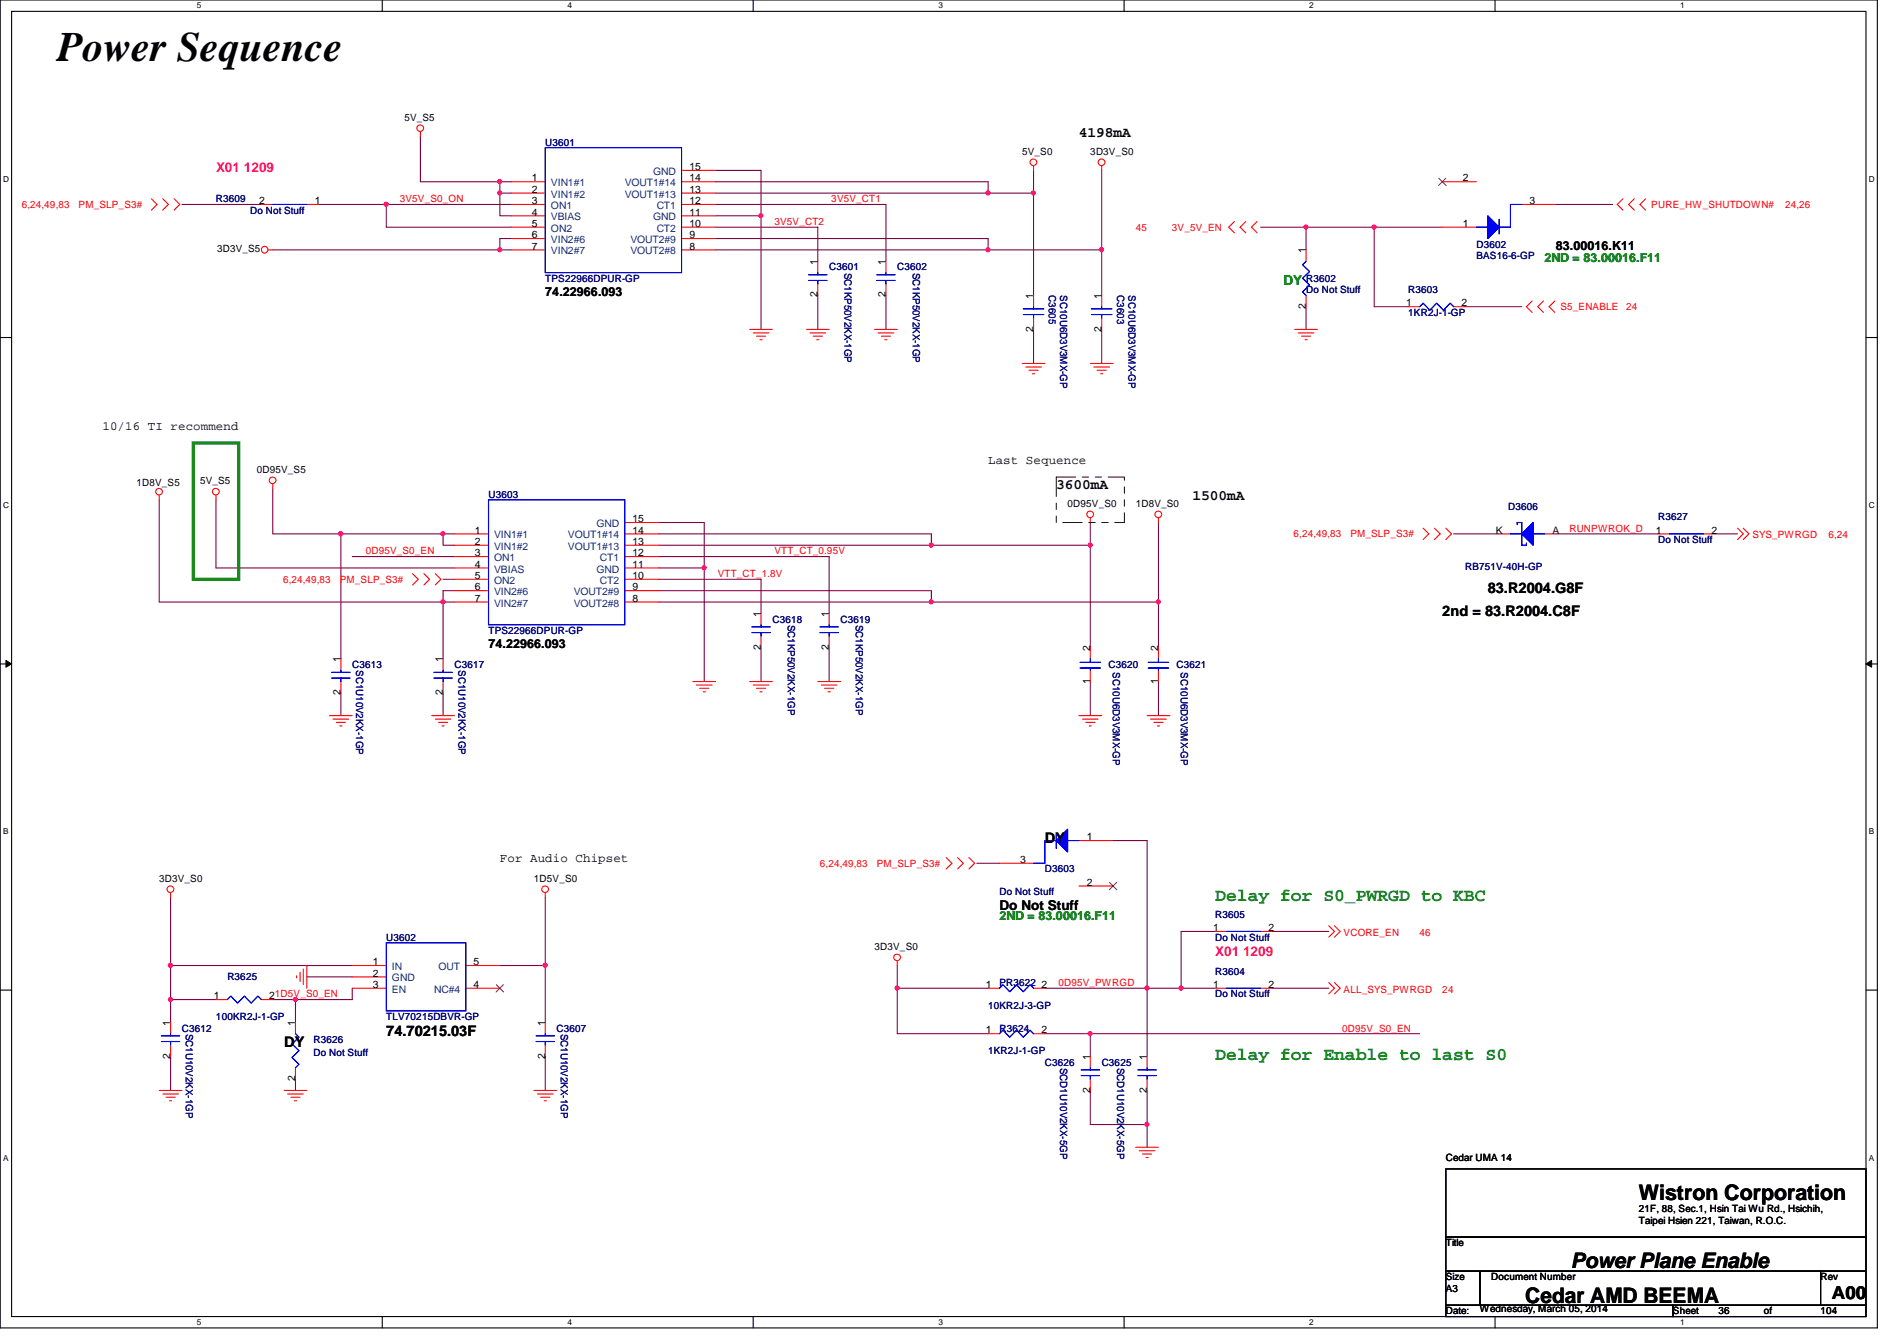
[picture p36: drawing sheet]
<svg xmlns="http://www.w3.org/2000/svg" width="297mm" height="210mm" viewBox="0 0 297 210" stroke-linecap="round" stroke-linejoin="round" font-family="sans-serif">
<defs><g id="words">
<text font-size="6.6" x="8.9" y="9.5">Power Sequence</text>
<g font-size="3.3">
<text x="256.6" y="187.9">Wistron Corporation</text>
<text x="238.8" y="203.9">Cedar AMD BEEMA</text>
<text x="246" y="198.5">Power Plane Enable</text>
</g>
<g font-size="2.8" fill="#008000">
<text x="190.3" y="141.1">Delay for S0_PWRGD to KBC</text>
<text x="190.3" y="165.9">Delay for Enable to last S0</text>
</g>
<text font-size="2.8" x="286.8" y="203.4">A00</text>
<g font-size="2.3">
<text x="168.9" y="21.4">4198mA</text>
<text x="165.4" y="76.5">3600mA</text>
<text x="186.7" y="78.3">1500mA</text>
<text x="233" y="92.8">83.R2004.G8F</text>
<text x="225.8" y="96.4">2nd = 83.R2004.C8F</text>
<text x="163.6" y="131.9">DY</text>
<text x="44.5" y="163.9">DY</text>
<text x="60.5" y="162.1">74.70215.03F</text>
</g>
<g font-size="2.1" fill="#ff0080">
<text x="33.8" y="26.9">X01 1209</text>
<text x="190.3" y="149.6">X01 1209</text>
</g>
<text font-size="2.1" fill="#008000" x="201" y="44.7">DY</text>
<text font-size="2.1" x="156.5" y="142.5">Do Not Stuff</text>
<g font-size="1.9" fill="#008000">
<text x="241.8" y="40.9">2ND = 83.00016.F11</text>
<text x="156.5" y="144.1">2ND = 83.00016.F11</text>
</g>
<g font-size="1.9">
<text x="243.6" y="39.2">83.00016.K11</text>
<text x="85.4" y="46.3">74.22966.093</text>
<text x="16" y="67.3">10/16 TI recommend</text>
<text x="154.7" y="72.6">Last Sequence</text>
<text x="76.5" y="101.4">74.22966.093</text>
<text x="78.3" y="134.9">For Audio Chipset</text>
</g>
<g font-size="1.6">
<text x="63.3" y="18.9">5V_S5</text>
<text x="83.3" y="28.4">1</text>
<text x="107.9" y="26.6">15</text>
<text x="107.9" y="28.4">14</text>
<text x="160.1" y="24.2">5V_S0</text>
<text x="170.7" y="24.2">3D3V_S0</text>
<text x="229.1" y="28.4">2</text>
<text x="40.6" y="32">2</text>
<text x="49.3" y="32">1</text>
<text x="83.3" y="30.2">2</text>
<text x="83.3" y="32">3</text>
<text x="83.3" y="33.7">4</text>
<text x="83.3" y="35.5">5</text>
<text x="107.9" y="33.7">11</text>
<text x="107.9" y="35.5">10</text>
<text x="107.9" y="32">12</text>
<text x="107.9" y="30.2">13</text>
<text x="229.1" y="35.5">1</text>
<text x="239.5" y="32">3</text>
<text x="34" y="39.5">3D3V_S5</text>
<text x="83.3" y="37.3">6</text>
<text x="83.3" y="39.1">7</text>
<text x="107.9" y="39.1">8</text>
<text x="107.9" y="37.3">9</text>
<text x="128" y="41.4" transform="rotate(-90 128 41.4)">1</text>
<text x="138.7" y="41.4" transform="rotate(-90 138.7 41.4)">1</text>
<text x="204.5" y="39.7" transform="rotate(-90 204.5 39.7)">1</text>
<text x="128" y="46.6" transform="rotate(-90 128 46.6)">2</text>
<text x="138.7" y="46.6" transform="rotate(-90 138.7 46.6)">2</text>
<text x="161.8" y="46.8" transform="rotate(-90 161.8 46.8)">1</text>
<text x="172.5" y="46.8" transform="rotate(-90 172.5 46.8)">1</text>
<text x="220.2" y="48">1</text>
<text x="228.9" y="48">2</text>
<text x="161.8" y="51.9" transform="rotate(-90 161.8 51.9)">2</text>
<text x="172.5" y="51.9" transform="rotate(-90 172.5 51.9)">2</text>
<text x="204.5" y="48.3" transform="rotate(-90 204.5 48.3)">2</text>
<text x="21.4" y="76.1">1D8V_S5</text>
<text x="31.3" y="75.8">5V_S5</text>
<text x="40.2" y="74">0D95V_S5</text>
<text x="74.4" y="83.5">1</text>
<text x="99.1" y="81.7">15</text>
<text x="99.1" y="83.5">14</text>
<text x="167.2" y="79.3">0D95V_S0</text>
<text x="177.8" y="79.3">1D8V_S0</text>
<text x="234.2" y="83.5">K</text>
<text x="243.1" y="83.5">A</text>
<text x="259.3" y="83.5">1</text>
<text x="268" y="83.5">2</text>
<text x="74.4" y="85.3">2</text>
<text x="74.4" y="87.1">3</text>
<text x="74.4" y="88.9">4</text>
<text x="99.1" y="88.9">11</text>
<text x="99.1" y="87.1">12</text>
<text x="99.1" y="85.3">13</text>
<text x="74.4" y="90.6">5</text>
<text x="74.4" y="92.4">6</text>
<text x="74.4" y="94.2">7</text>
<text x="99.1" y="90.6">10</text>
<text x="99.1" y="94.2">8</text>
<text x="99.1" y="92.4">9</text>
<text x="119.1" y="101.7" transform="rotate(-90 119.1 101.7)">2</text>
<text x="119.1" y="96.6" transform="rotate(-90 119.1 96.6)">1</text>
<text x="129.8" y="101.7" transform="rotate(-90 129.8 101.7)">2</text>
<text x="129.8" y="96.6" transform="rotate(-90 129.8 96.6)">1</text>
<text x="170.7" y="101.9" transform="rotate(-90 170.7 101.9)">2</text>
<text x="181.4" y="101.9" transform="rotate(-90 181.4 101.9)">2</text>
<text x="53.3" y="103.7" transform="rotate(-90 53.3 103.7)">1</text>
<text x="69.3" y="103.7" transform="rotate(-90 69.3 103.7)">1</text>
<text x="170.7" y="107" transform="rotate(-90 170.7 107)">1</text>
<text x="181.4" y="107" transform="rotate(-90 181.4 107)">1</text>
<text x="53.3" y="108.8" transform="rotate(-90 53.3 108.8)">2</text>
<text x="69.3" y="108.8" transform="rotate(-90 69.3 108.8)">2</text>
<text x="170.2" y="131.5">1</text>
<text x="159.7" y="135.1">3</text>
<text x="24.9" y="138">3D3V_S0</text>
<text x="83.6" y="138">1D5V_S0</text>
<text x="170.2" y="138.6">2</text>
<text x="136.9" y="148.7">3D3V_S0</text>
<text x="189.9" y="145.8">1</text>
<text x="198.6" y="145.8">2</text>
<text x="58.4" y="151.1">1</text>
<text x="58.4" y="152.9">2</text>
<text x="58.4" y="154.6">3</text>
<text x="74.2" y="154.6">4</text>
<text x="74.2" y="151.1">5</text>
<text x="154.4" y="154.6">1</text>
<text x="163.1" y="154.6">2</text>
<text x="189.9" y="154.6">1</text>
<text x="198.6" y="154.6">2</text>
<text x="26.7" y="160.6" transform="rotate(-90 26.7 160.6)">1</text>
<text x="33.5" y="156.4">1</text>
<text x="42.2" y="156.4">21D5V_S0_EN</text>
<text x="46.2" y="160.6" transform="rotate(-90 46.2 160.6)">1</text>
<text x="85.3" y="160.6" transform="rotate(-90 85.3 160.6)">1</text>
<text x="154.4" y="161.8">1</text>
<text x="163.1" y="161.8">2</text>
<text x="26.7" y="165.7" transform="rotate(-90 26.7 165.7)">2</text>
<text x="85.3" y="165.7" transform="rotate(-90 85.3 165.7)">2</text>
<text x="170.7" y="165.9" transform="rotate(-90 170.7 165.9)">1</text>
<text x="179.6" y="165.9" transform="rotate(-90 179.6 165.9)">1</text>
<text x="46.2" y="169.2" transform="rotate(-90 46.2 169.2)">2</text>
<text x="170.7" y="171" transform="rotate(-90 170.7 171)">2</text>
<text x="179.6" y="171" transform="rotate(-90 179.6 171)">2</text>
<text x="226.4" y="181.7">Cedar UMA 14</text>
<text x="256.6" y="189.7">21F, 88, Sec.1, Hsin Tai Wu Rd., Hsichih,</text>
<text x="256.6" y="191.6">Taipei Hsien 221, Taiwan, R.O.C.</text>
<text x="226.4" y="195.1">Title</text>
<text x="226.4" y="200.4">Size</text>
<text x="226.4" y="202.2">A3</text>
<text x="233.5" y="200.4">Document Number</text>
<text x="285.1" y="200.4">Rev</text>
<text x="226.4" y="205.7">Date:</text>
<text x="231.7" y="205.4">Wednesday, March 05, 2014</text>
<text x="262" y="205.7">Sheet</text>
<text x="269.1" y="205.7">36</text>
<text x="276.2" y="205.7">of</text>
<text x="285.1" y="205.7">104</text>
</g>
<g font-size="1.6" fill="#000080">
<text x="85.4" y="22.8">U3601</text>
<text x="33.8" y="31.7">R3609</text>
<text x="39.2" y="33.4">Do Not Stuff</text>
<text x="231.2" y="38.8">D3602</text>
<text x="231.2" y="40.6">BAS16-6-GP</text>
<text x="85.4" y="44.1">TPS22966DPUR-GP</text>
<text x="129.8" y="42.3">C3601</text>
<text x="132.2" y="42.7" transform="rotate(90 132.2 42.7)">SC1KP50V2KX-1GP</text>
<text x="140.5" y="42.3">C3602</text>
<text x="142.9" y="42.7" transform="rotate(90 142.9 42.7)">SC1KP50V2KX-1GP</text>
<text x="164.3" y="46.2" transform="rotate(90 164.3 46.2)">C3605</text>
<text x="166" y="46.2" transform="rotate(90 166 46.2)">SC10U6D3V3MX-GP</text>
<text x="174.9" y="46.2" transform="rotate(90 174.9 46.2)">C3603</text>
<text x="176.7" y="46.2" transform="rotate(90 176.7 46.2)">SC10U6D3V3MX-GP</text>
<text x="204.5" y="44.1">R3602</text>
<text x="204.5" y="45.9">Do Not Stuff</text>
<text x="220.5" y="45.9">R3603</text>
<text x="220.5" y="49.4">1KR2J-1-GP</text>
<text x="76.5" y="77.9">U3603</text>
<text x="236.2" y="79.8">D3606</text>
<text x="259.6" y="81.4">R3627</text>
<text x="229.4" y="89.3">RB751V-40H-GP</text>
<text x="259.6" y="85">Do Not Stuff</text>
<text x="76.5" y="99.2">TPS22966DPUR-GP</text>
<text x="120.9" y="97.5">C3618</text>
<text x="123.4" y="97.8" transform="rotate(90 123.4 97.8)">SC1KP50V2KX-1GP</text>
<text x="131.6" y="97.5">C3619</text>
<text x="134" y="97.8" transform="rotate(90 134 97.8)">SC1KP50V2KX-1GP</text>
<text x="55.2" y="104.6">C3613</text>
<text x="55.8" y="104.9" transform="rotate(90 55.8 104.9)">SC1U10V2KX-1GP</text>
<text x="71.2" y="104.6">C3617</text>
<text x="71.8" y="104.9" transform="rotate(90 71.8 104.9)">SC1U10V2KX-1GP</text>
<text x="173.6" y="104.6">C3620</text>
<text x="174.2" y="105.2" transform="rotate(90 174.2 105.2)">SC10U6D3V3MX-GP</text>
<text x="184.2" y="104.6">C3621</text>
<text x="184.9" y="105.2" transform="rotate(90 184.9 105.2)">SC10U6D3V3MX-GP</text>
<text x="163.6" y="136.6">D3603</text>
<text x="156.5" y="140.1">Do Not Stuff</text>
<text x="190.3" y="143.7">R3605</text>
<text x="60.5" y="147.2">U3602</text>
<text x="190.3" y="147.2">Do Not Stuff</text>
<text x="35.6" y="153.5">R3625</text>
<text x="156.5" y="154.3">PR3622</text>
<text x="190.3" y="152.6">R3604</text>
<text x="28.5" y="161.5">C3612</text>
<text x="29.1" y="161.8" transform="rotate(90 29.1 161.8)">SC1U10V2KX-1GP</text>
<text x="33.8" y="159.7">100KR2J-1-GP</text>
<text x="60.5" y="159.7">TLV70215DBVR-GP</text>
<text x="87.2" y="161.5">C3607</text>
<text x="87.8" y="161.8" transform="rotate(90 87.8 161.8)">SC1U10V2KX-1GP</text>
<text x="154.7" y="157.9">10KR2J-3-GP</text>
<text x="156.5" y="161.5">R3624</text>
<text x="190.3" y="156.1">Do Not Stuff</text>
<text x="49.1" y="163.2">R3626</text>
<text x="49.1" y="165.4">Do Not Stuff</text>
<text x="154.7" y="165">1KR2J-1-GP</text>
<text x="163.6" y="166.8">C3626</text>
<text x="166" y="167.1" transform="rotate(90 166 167.1)">SCD1U10V2KX-5GP</text>
<text x="172.5" y="166.8">C3625</text>
<text x="174.9" y="167.1" transform="rotate(90 174.9 167.1)">SCD1U10V2KX-5GP</text>
</g>
<g font-size="1.6" fill="#004080">
<text x="86.3" y="29.2">VIN1#1</text>
<text x="97.8" y="29.2">VOUT1#14</text>
<text x="102.3" y="27.4">GND</text>
<text x="86.3" y="30.9">VIN1#2</text>
<text x="86.3" y="32.7">ON1</text>
<text x="86.3" y="34.5">VBIAS</text>
<text x="97.8" y="30.9">VOUT1#13</text>
<text x="102.3" y="34.5">GND</text>
<text x="102.8" y="32.7">CT1</text>
<text x="86.3" y="36.3">ON2</text>
<text x="86.3" y="38.1">VIN2#6</text>
<text x="86.3" y="39.8">VIN2#7</text>
<text x="98.7" y="39.8">VOUT2#8</text>
<text x="98.7" y="38.1">VOUT2#9</text>
<text x="102.8" y="36.3">CT2</text>
<text x="93.4" y="82.5">GND</text>
<text x="77.4" y="84.3">VIN1#1</text>
<text x="77.4" y="86.1">VIN1#2</text>
<text x="77.4" y="87.8">ON1</text>
<text x="77.4" y="89.6">VBIAS</text>
<text x="88.9" y="86.1">VOUT1#13</text>
<text x="88.9" y="84.3">VOUT1#14</text>
<text x="93.4" y="89.6">GND</text>
<text x="93.9" y="87.8">CT1</text>
<text x="77.4" y="91.4">ON2</text>
<text x="77.4" y="93.2">VIN2#6</text>
<text x="77.4" y="95">VIN2#7</text>
<text x="89.8" y="95">VOUT2#8</text>
<text x="89.8" y="93.2">VOUT2#9</text>
<text x="93.9" y="91.4">CT2</text>
<text x="61.4" y="151.8">IN</text>
<text x="61.4" y="153.6">GND</text>
<text x="61.4" y="155.4">EN</text>
<text x="68" y="155.4">NC#4</text>
<text x="68.7" y="151.8">OUT</text>
</g>
<g font-size="1.6" fill="#f00">
<text x="3.4" y="32.6">6,24,49,83</text>
<text x="12.3" y="32.6">PM_SLP_S3#</text>
<text x="62.6" y="31.7">3V5V_S0_ON</text>
<text x="121.3" y="35.2">3V5V_CT2</text>
<text x="130.2" y="31.7">3V5V_CT1</text>
<text x="258.6" y="32.6">PURE_HW_SHUTDOWN#</text>
<text x="279.5" y="32.6">24,26</text>
<text x="177.8" y="36.1">45</text>
<text x="183.5" y="36.1">3V_5V_EN</text>
<text x="244.3" y="48.6">S5_ENABLE</text>
<text x="254.6" y="48.6">24</text>
<text x="245.7" y="83.2">RUNPWROK_D</text>
<text x="57.3" y="86.8">0D95V_S0_EN</text>
<text x="121.3" y="86.8">VTT_CT_0.95V</text>
<text x="202.6" y="84.1">6,24,49,83</text>
<text x="211.5" y="84.1">PM_SLP_S3#</text>
<text x="274.4" y="84.3">SYS_PWRGD</text>
<text x="286.3" y="84.3">6,24</text>
<text x="44.3" y="91.2">6,24,49,83</text>
<text x="53.2" y="91.2">PM_SLP_S3#</text>
<text x="112.4" y="90.3">VTT_CT_1.8V</text>
<text x="128.4" y="135.7">6,24,49,83</text>
<text x="137.3" y="135.7">PM_SLP_S3#</text>
<text x="210.4" y="146.5">VCORE_EN</text>
<text x="222.3" y="146.5">46</text>
<text x="165.7" y="154.3">0D95V_PWRGD</text>
<text x="210.4" y="155.4">ALL_SYS_PWRGD</text>
<text x="225.8" y="155.4">24</text>
<text x="210.2" y="161.5">0D95V_S0_EN</text>
</g>
<g font-size="1.3">
<text x="30.8" y="1.3">5</text>
<text x="88.9" y="1.3">4</text>
<text x="146.9" y="1.3">3</text>
<text x="205" y="1.3">2</text>
<text x="263.1" y="1.3">1</text>
<text x=".5" y="28.4">D</text>
<text x="292.6" y="28.4">D</text>
<text x=".5" y="79.5">C</text>
<text x="292.6" y="79.5">C</text>
<text x=".5" y="130.6">B</text>
<text x="292.6" y="130.6">B</text>
<text x=".5" y="181.7">A</text>
<text x="292.6" y="181.7">A</text>
<text x="30.8" y="207.4">5</text>
<text x="88.9" y="207.4">4</text>
<text x="146.9" y="207.4">3</text>
<text x="205" y="207.4">2</text>
<text x="263.1" y="207.4">1</text>
</g>
</g></defs>
<path d="M0 0h294v207.9h-294zM1.8 1.8h290.4v204.3h-290.4z" fill="none" stroke="#000" stroke-width=".17"/>
<g fill="#fff">
<path d="M30.8 .2h.7v1.4h-.7z"/>
<path d="M30.8 206.2h.7v1.4h-.7z"/>
</g>
<path d="M59.9 0v1.8M59.9 206.1v1.8" fill="none" stroke="#000" stroke-width=".17"/>
<g fill="#fff">
<path d="M88.9 .2h.6v1.4h-.6z"/>
<path d="M88.9 206.2h.6v1.4h-.6z"/>
</g>
<path d="M117.9 0v1.8M117.9 206.1v1.8" fill="none" stroke="#000" stroke-width=".17"/>
<g fill="#fff">
<path d="M146.9 .2h.7v1.4h-.7z"/>
<path d="M146.9 206.2h.7v1.4h-.7z"/>
</g>
<path d="M176 0v1.8M176 206.1v1.8" fill="none" stroke="#000" stroke-width=".17"/>
<g fill="#fff">
<path d="M205 .2h.7v1.4h-.7z"/>
<path d="M205 206.2h.7v1.4h-.7z"/>
</g>
<path d="M234.1 0v1.8M234.1 206.1v1.8" fill="none" stroke="#000" stroke-width=".17"/>
<g fill="#fff">
<path d="M263.1 .2h.7v1.4h-.7z"/>
<path d="M263.1 206.2h.7v1.4h-.7z"/>
<path d="M.5 27.3h.9v1.4h-.9z"/>
<path d="M292.6 27.3h.9v1.4h-.9z"/>
<path d="M.5 78.4h.9v1.4h-.9z"/>
<path d="M292.6 78.4h.9v1.4h-.9z"/>
</g>
<path d="M0 52.8h1.8M292.2 52.8h1.8" fill="none" stroke="#000" stroke-width=".17"/>
<g fill="#fff">
<path d="M.5 129.5h.8v1.4h-.8z"/>
<path d="M292.6 129.5h.9v1.4h-.9z"/>
</g>
<path d="M0 103.9h1.8M292.2 103.9h1.8" fill="none" stroke="#000" stroke-width=".17"/>
<path d="M.9 103.4l.9 .5-.9 .5zM292.2 103.9l.9-.5v1z" fill="#000"/>
<path d="M.9 103.4l.9 .5-.9 .5zM292.2 103.9l.9-.5v1z" fill="none" stroke="#000" stroke-width=".16"/>
<g fill="#fff">
<path d="M.5 180.5h.8v1.4h-.8z"/>
<path d="M292.6 180.5h.9v1.4h-.9z"/>
</g>
<path d="M0 155h1.8M292.2 155h1.8" fill="none" stroke="#000" stroke-width=".17"/>
<path d="M170.7 176h8.9" fill="none" stroke="#800040" stroke-width=".17"/>
<circle cx="179.6" cy="176" r=".32" fill="#f0f"/>
<circle cx="179.6" cy="176" r=".32" fill="none" stroke="#f0f" stroke-width=".17"/>
<path d="M33.8 78.2v10.7M179.6 154.7v10.7M179.6 176v3.6M222.3 161.8h-51.6v3.6" fill="none" stroke="#800040" stroke-width=".17"/>
<circle cx="170.7" cy="161.8" r=".32" fill="#f0f"/>
<circle cx="170.7" cy="161.8" r=".32" fill="none" stroke="#f0f" stroke-width=".17"/>
<path d="M140.5 154.7h14.2" fill="none" stroke="#800040" stroke-width=".17"/>
<circle cx="140.5" cy="154.7" r=".32" fill="#f0f"/>
<circle cx="140.5" cy="154.7" r=".32" fill="none" stroke="#f0f" stroke-width=".17"/>
<path d="M65.8 28.4h12.5" fill="none" stroke="#800040" stroke-width=".17"/>
<circle cx="78.2" cy="28.4" r=".32" fill="#f0f"/>
<circle cx="78.2" cy="28.4" r=".32" fill="none" stroke="#f0f" stroke-width=".17"/>
<path d="M112.1 33.8h7.1M112.1 32h26.6v8.9M154.7 39.1h17.8" fill="none" stroke="#800040" stroke-width=".17"/>
<circle cx="154.7" cy="39.1" r=".32" fill="#f0f"/>
<circle cx="154.7" cy="39.1" r=".32" fill="none" stroke="#f0f" stroke-width=".17"/>
<path d="M172.5 26.7v12.4" fill="none" stroke="#800040" stroke-width=".17"/>
<circle cx="172.5" cy="39.1" r=".32" fill="#f0f"/>
<circle cx="172.5" cy="39.1" r=".32" fill="none" stroke="#f0f" stroke-width=".17"/>
<path d="M112.1 37.3h42.6M119.2 33.8v17.8M172.5 39.1v7.1M172.5 51.6v5.3M163.6 154.7h16" fill="none" stroke="#800040" stroke-width=".17"/>
<circle cx="119.1" cy="33.8" r=".32" fill="#f0f"/>
<circle cx="119.1" cy="33.8" r=".32" fill="none" stroke="#f0f" stroke-width=".17"/>
<path d="M161.8 26.7v3.5h-7.1M128.1 46.2v5.4" fill="none" stroke="#800040" stroke-width=".17"/>
<circle cx="161.8" cy="30.2" r=".32" fill="#f0f"/>
<circle cx="161.8" cy="30.2" r=".32" fill="none" stroke="#f0f" stroke-width=".17"/>
<path d="M78.3 39.1h1.7M78.3 30.2h1.7M161.8 30.2v16M161.8 51.6v5.3" fill="none" stroke="#800040" stroke-width=".17"/>
<circle cx="78.2" cy="30.2" r=".32" fill="#f0f"/>
<circle cx="78.2" cy="30.2" r=".32" fill="none" stroke="#f0f" stroke-width=".17"/>
<path d="M80 28.4h-1.7v1.8M112.1 30.2h42.6M128.1 35.6v5.3M154.7 37.3v1.8h-42.6M138.7 46.2v5.4" fill="none" stroke="#800040" stroke-width=".17"/>
<circle cx="154.7" cy="30.2" r=".32" fill="#f0f"/>
<circle cx="154.7" cy="30.2" r=".32" fill="none" stroke="#f0f" stroke-width=".17"/>
<path d="M80 37.3h-1.7v1.8M112.1 26.7h7.1M112.1 35.6h16M112.1 28.4h42.6v1.8" fill="none" stroke="#800040" stroke-width=".17"/>
<circle cx="78.2" cy="39.1" r=".32" fill="#f0f"/>
<circle cx="78.2" cy="39.1" r=".32" fill="none" stroke="#f0f" stroke-width=".17"/>
<path d="M42.7 39.1h35.6M119.2 26.7v7.1M42.7 83.6h26.7M152.9 135.1h3.6M140.5 151.1v3.6" fill="none" stroke="#800040" stroke-width=".17"/>
<circle cx="69.4" cy="83.5" r=".32" fill="#f0f"/>
<circle cx="69.4" cy="83.5" r=".32" fill="none" stroke="#f0f" stroke-width=".17"/>
<circle cx="53.4" cy="83.5" r=".32" fill="#f0f"/>
<circle cx="53.4" cy="83.5" r=".32" fill="none" stroke="#f0f" stroke-width=".17"/>
<path d="M53.4 83.6v19.5M103.2 87.1h26.6" fill="none" stroke="#800040" stroke-width=".17"/>
<circle cx="53.4" cy="83.5" r=".32" fill="#f0f"/>
<circle cx="53.4" cy="83.5" r=".32" fill="none" stroke="#f0f" stroke-width=".17"/>
<path d="M103.2 88.9h7.1M129.8 87.1v8.9M145.8 94.2h35.6M53.4 108.5v3.5" fill="none" stroke="#800040" stroke-width=".17"/>
<circle cx="145.8" cy="94.2" r=".32" fill="#f0f"/>
<circle cx="145.8" cy="94.2" r=".32" fill="none" stroke="#f0f" stroke-width=".17"/>
<path d="M181.4 81.8v12.4" fill="none" stroke="#800040" stroke-width=".17"/>
<circle cx="181.4" cy="94.2" r=".32" fill="#f0f"/>
<circle cx="181.4" cy="94.2" r=".32" fill="none" stroke="#f0f" stroke-width=".17"/>
<path d="M103.2 92.5h42.6M110.3 88.9v17.8M181.4 94.2v7.1M181.4 106.7v5.3" fill="none" stroke="#800040" stroke-width=".17"/>
<circle cx="110.3" cy="88.9" r=".32" fill="#f0f"/>
<circle cx="110.3" cy="88.9" r=".32" fill="none" stroke="#f0f" stroke-width=".17"/>
<path d="M170.7 81.8v3.5h-24.9M119.2 101.3v5.4" fill="none" stroke="#800040" stroke-width=".17"/>
<circle cx="170.7" cy="85.3" r=".32" fill="#f0f"/>
<circle cx="170.7" cy="85.3" r=".32" fill="none" stroke="#f0f" stroke-width=".17"/>
<path d="M33.8 88.9h37.4M69.4 94.2h1.8M71.2 83.6h-1.8v1.7h1.8M103.2 85.3h42.6M119.2 90.7v5.3M145.8 92.5v1.7h-42.6M170.7 85.3v16M129.8 101.3v5.4M170.7 106.7v5.3" fill="none" stroke="#800040" stroke-width=".17"/>
<circle cx="145.8" cy="85.3" r=".32" fill="#f0f"/>
<circle cx="145.8" cy="85.3" r=".32" fill="none" stroke="#f0f" stroke-width=".17"/>
<path d="M69.4 94.2v8.9M103.2 90.7h16M103.2 83.6h42.6v1.7" fill="none" stroke="#800040" stroke-width=".17"/>
<circle cx="69.4" cy="94.2" r=".32" fill="#f0f"/>
<circle cx="69.4" cy="94.2" r=".32" fill="none" stroke="#f0f" stroke-width=".17"/>
<path d="M60.5 35.6h19.5M24.9 78.2v16h44.5v-1.7h1.8M42.7 76.5v7.1M103.2 81.8h7.1v7.1M69.4 108.5v3.5M174.3 131.6h5.3v23.1" fill="none" stroke="#800040" stroke-width=".17"/>
<circle cx="179.6" cy="154.7" r=".32" fill="#f0f"/>
<circle cx="179.6" cy="154.7" r=".32" fill="none" stroke="#f0f" stroke-width=".17"/>
<path d="M60.5 32h19.5M170.7 170.7v5.3" fill="none" stroke="#800040" stroke-width=".17"/>
<circle cx="60.5" cy="32" r=".32" fill="#f0f"/>
<circle cx="60.5" cy="32" r=".32" fill="none" stroke="#f0f" stroke-width=".17"/>
<path d="M28.5 32h12.4M49.8 32h10.7v3.6M65.8 21.3v7.1M78.3 30.2v3.6h1.7M26.7 156.5h7.1M26.7 140.5v10.6M140.5 154.7v7.1h14.2M26.7 165.4v5.3" fill="none" stroke="#800040" stroke-width=".17"/>
<circle cx="26.7" cy="156.4" r=".32" fill="#f0f"/>
<circle cx="26.7" cy="156.4" r=".32" fill="none" stroke="#f0f" stroke-width=".17"/>
<path d="M26.7 156.5v3.5M26.7 151.1h28.5M48 152.9h7.2" fill="none" stroke="#800040" stroke-width=".17"/>
<circle cx="26.7" cy="151.1" r=".32" fill="#f0f"/>
<circle cx="26.7" cy="151.1" r=".32" fill="none" stroke="#f0f" stroke-width=".17"/>
<path d="M46.3 156.5h8.9" fill="none" stroke="#800040" stroke-width=".17"/>
<circle cx="46.2" cy="156.4" r=".32" fill="#f0f"/>
<circle cx="46.2" cy="156.4" r=".32" fill="none" stroke="#f0f" stroke-width=".17"/>
<path d="M42.7 156.5h3.6v3.5M55.2 154.7v1.8M78.3 151.1h7.1v8.9M46.3 168.9v1.8" fill="none" stroke="#800040" stroke-width=".17"/>
<circle cx="85.4" cy="151.1" r=".32" fill="#f0f"/>
<circle cx="85.4" cy="151.1" r=".32" fill="none" stroke="#f0f" stroke-width=".17"/>
<path d="M197.4 35.6h7.1v3.5M215.2 35.6v12.4h5.3M243.6 32h8.9M204.5 48v3.6M229.4 48h8.9M85.4 165.4v5.3" fill="none" stroke="#800040" stroke-width=".17"/>
<circle cx="215.2" cy="35.5" r=".32" fill="#f0f"/>
<circle cx="215.2" cy="35.5" r=".32" fill="none" stroke="#f0f" stroke-width=".17"/>
<path d="M204.5 35.6h21.3" fill="none" stroke="#800040" stroke-width=".17"/>
<circle cx="204.5" cy="35.5" r=".32" fill="#f0f"/>
<circle cx="204.5" cy="35.5" r=".32" fill="none" stroke="#f0f" stroke-width=".17"/>
<path d="M227.6 83.6h7.1M243.6 83.6h16M268.5 83.6h3.6M185 154.7h5.3" fill="none" stroke="#800040" stroke-width=".17"/>
<circle cx="184.9" cy="154.7" r=".32" fill="#f0f"/>
<circle cx="184.9" cy="154.7" r=".32" fill="none" stroke="#f0f" stroke-width=".17"/>
<path d="M55.2 87.1h16M69.4 90.7h1.8M26.7 151.1v5.4M190.3 145.8h-5.3v8.9h-5.4M199.2 145.8h8.9M199.2 154.7h8.9M179.6 170.7v5.3" fill="none" stroke="#800040" stroke-width=".17"/>
<circle cx="26.7" cy="151.1" r=".32" fill="#f0f"/>
<circle cx="26.7" cy="151.1" r=".32" fill="none" stroke="#f0f" stroke-width=".17"/>
<path d="M85.4 140.5v10.6M163.6 161.8h7.1" fill="none" stroke="#800040" stroke-width=".17"/>
<g fill="none" stroke="#f00" stroke-width=".17">
<path d="M23.7 31.1l.9 .9-.9 .9M25.5 31.1l.9 .9-.9 .9M27.3 31.1l.8 .9-.8 .9M42 39.1h.7M65.8 20.6v.7M161.8 26v.7M172.5 26v.7M193.3 34.7l-.9 .9 .9 .8M195.1 34.7l-.9 .9 .9 .8M196.8 34.7l-.8 .9 .8 .8M254.1 31.1l-.9 .9 .9 .9M255.9 31.1l-.9 .9 .9 .9"/>
<path d="M257.7 31.1l-.9 .9 .9 .9M117.4 51.6h3.5M117.9 52.1h2.5M118.4 52.6h1.5M119 53.2h.3M126.3 51.6h3.5M126.8 52.1h2.5M127.3 52.6h1.5M127.9 53.2h.3M136.9 51.6h3.6M137.5 52.1h2.5M138 52.6h1.4"/>
<path d="M138.6 53.2h.3M160.1 56.9h3.5M160.6 57.4h2.5M161.1 58h1.5M161.7 58.5h.3M170.7 56.9h3.6M171.3 57.4h2.4M171.8 58h1.4M172.3 58.5h.4M202.7 51.6h3.6M203.3 52.1h2.4M203.8 52.6h1.4"/>
<path d="M204.3 53.2h.4M239.9 47.1l-.9 .9 .9 .9M241.7 47.1l-.9 .9 .9 .9M243.5 47.1l-.9 .9 .9 .9M24.9 77.5v.7M33.8 77.5v.7M42.7 75.7v.8M64.6 89.8l.9 .9-.9 .9M66.4 89.8l.9 .9-.9 .9M68.2 89.8l.8 .9-.8 .9M170.7 81.1v.7M181.4 81.1v.7"/>
<path d="M222.8 82.7l.9 .9-.9 .9M224.6 82.7l.9 .9-.9 .9M226.4 82.7l.9 .9-.9 .9M234.7 83.6h1.8M241.8 83.6h1.8M272.1 82.7l.9 .9-.9 .9M273 82.7l.9 .9-.9 .9M51.6 112h3.6M52.2 112.6h2.4M52.7 113.1h1.4M53.2 113.6h.3M67.6 112h3.6"/>
<path d="M68.2 112.6h2.4M68.7 113.1h1.4M69.2 113.6h.4M108.5 106.7h3.6M109 107.2h2.5M109.6 107.7h1.4M110.1 108.3h.3M117.4 106.7h3.5M117.9 107.2h2.5M118.4 107.7h1.5M119 108.3h.3M128.1 106.7h3.5"/>
<path d="M128.6 107.2h2.5M129.1 107.7h1.5M129.7 108.3h.3M168.9 112h3.6M169.5 112.6h2.5M170 113.1h1.4M170.6 113.6h.3M179.6 112h3.6M180.2 112.6h2.4M180.7 113.1h1.4M181.2 113.6h.4M26.7 139.7v.8"/>
<path d="M85.4 139.7v.8M148.2 134.2l.9 .9-.9 .9M149.9 134.2l.9 .9-.9 .9M151.7 134.2l.9 .9-.9 .9M46.4 152.7v.4M47 152.2v1.4M47.5 151.7v2.4M48 151.1v3.6M140.5 150.4v.7M208.1 153.8l.9 .9-.9 .9M208.1 144.9l.9 .9-.9 .9M209 153.8l.8 .9-.8 .9"/>
<path d="M209 144.9l.8 .9-.8 .9M24.9 170.7h3.6M25.5 171.2h2.4M26 171.7h1.4M26.5 172.3h.4M44.5 170.7h3.5M45 171.2h2.5M45.5 171.7h1.5M46.1 172.3h.3M83.6 170.7h3.6M84.2 171.2h2.4M84.7 171.7h1.4"/>
<path d="M85.2 172.3h.4M177.8 179.6h3.6M179.6 165.4v1.7M179.6 168.9v1.8M178.4 180.1h2.4M178.9 180.6h1.4M179.4 181.2h.4"/>
<circle cx="41.4" cy="39.1" r=".52"/>
<circle cx="65.8" cy="20.1" r=".52"/>
<circle cx="161.8" cy="25.4" r=".52"/>
<circle cx="172.5" cy="25.4" r=".52"/>
<circle cx="24.9" cy="77" r=".52"/>
<circle cx="33.8" cy="77" r=".52"/>
<circle cx="42.7" cy="75.2" r=".52"/>
<circle cx="170.7" cy="80.5" r=".52"/>
<circle cx="181.4" cy="80.5" r=".52"/>
<circle cx="26.7" cy="139.2" r=".52"/>
<circle cx="85.4" cy="139.2" r=".52"/>
<circle cx="140.5" cy="149.9" r=".52"/>
</g>
<path d="M226.4 183h65.8v10.6h-65.8zM226.4 193.6h65.8v5.4h-65.8zM226.4 199h5.3v5.3h-5.3zM231.7 199h53.4v5.3h-53.4zM285.1 199h7.1v5.3h-7.1zM226.4 204.3h35.6v1.8h-35.6zM262 204.3h30.2v1.8h-30.2z" fill="none" stroke="#000" stroke-width=".17"/>
<path d="M165.4 74.7h10.7v7.1h-10.7z" fill="none" stroke="#400000" stroke-width=".16" stroke-dasharray="3 1 1 1 1 1"/>
<path d="M30.3 69.3h7.1v21.4h-7.1z" fill="none" stroke="#008000" stroke-width=".51"/>
<path d="M178.2 167.5h2.9M178.2 168.4h2.9M179.6 167.1v.4M179.6 168.4v.5" fill="none" stroke="#00f" stroke-width=".17"/>
<path d="M240.1 81.8v3.5l-1.8-1.7z" fill="#00f"/>
<path d="M236.5 83.6h1.8M237.6 82.1v-.3h.7v3.5h.7v-.3M240.1 83.6h1.7M240.1 81.8v3.5l-1.8-1.7z" fill="none" stroke="#00f" stroke-width=".17"/>
<path d="M240.1 81.8v3.5l-1.8-1.7z" fill="#00f"/>
<g fill="none" stroke="#00f" stroke-width=".17">
<path d="M42.7 32h5.3M126.6 43h2.9M126.6 43.9h2.9M128.1 42.7v.3M128.1 43.9v.5M137.3 43h2.9M137.3 43.9h2.9M138.7 42.7v.3M138.7 43.9v.5M76.5 78.2h21.3v19.6h-21.3zM236.5 83.6h1.8M237.6 82.1v-.3h.7v3.5h.7v-.3"/>
<path d="M240.1 83.6h1.7M240.1 81.8v3.5l-1.8-1.7zM261.4 83.6h5.3M25.3 163h2.8M25.3 162.1h2.8M26.7 161.8v.3M26.7 163v.6M46.3 161.8l.5 .5-1.1 1.1 1.1 1.1-1.1 1 1.1 1.1-.5 .5"/>
</g>
<g fill="none" stroke="#f00" stroke-width=".17">
<path d="M40.9 32h1.8M48 32h1.8M225.8 35.6h5.4M225.8 28.4h5.4M238.3 32h5.3M128.1 40.9v1.8M128.1 44.4v1.8M138.7 40.9v1.8M138.7 44.4v1.8M71.2 83.6h5.3M71.2 85.3h5.3M71.2 87.1h5.3"/>
<path d="M71.2 88.9h5.3M71.2 90.7h5.3M71.2 92.5h5.3M71.2 94.2h5.3M97.8 83.6h5.4M97.8 85.3h5.4M97.8 87.1h5.4M97.8 88.9h5.4M97.8 90.7h5.4M97.8 92.5h5.4M97.8 94.2h5.4M97.8 81.8h5.4"/>
<path d="M259.6 83.6h1.8M266.7 83.6h1.8M26.7 160v1.8M26.7 163.6v1.8M46.3 160v1.8M46.3 167.1v1.8"/>
</g>
<path d="M225.3 27.9l1.1 1.1M226.4 27.9l-1.1 1.1" fill="none" stroke="#804000" stroke-width=".16"/>
<path d="M233 33.8l1.7 1.8-1.7 1.7z" fill="#00f"/>
<path d="M231.2 35.6h1.8M233 33.8l1.7 1.8-1.7 1.7zM234.7 34.3v2.3M238.3 32h-1.8v3.6h-1.8" fill="none" stroke="#00f" stroke-width=".17"/>
<path d="M233 33.8l1.7 1.8-1.7 1.7z" fill="#00f"/>
<g fill="none" stroke="#00f" stroke-width=".17">
<path d="M85.4 23.1h21.3v19.6h-21.3zM231.2 35.6h1.8M233 33.8l1.7 1.8-1.7 1.7zM234.7 34.3v2.3M238.3 32h-1.8v3.6h-1.8M160.2 49.2h3.2M160.2 48.3h3.2M161.8 48v.3M161.8 49.2v.6M204.5 40.9l-.5 .5 1.1 1.1-1.1 1.1 1.1 1-1.1 1.1 .5 .5M117.7 98.1h2.9M117.7 99h2.9"/>
<path d="M119.2 97.8v.3M119.2 99v.6M128.4 98.1h2.9M128.4 99h2.9M129.8 97.8v.3M129.8 99v.6M51.9 106.1h2.9M51.9 105.2h2.9M53.4 104.9v.3M53.4 106.1v.6M67.9 106.1h2.9M67.9 105.2h2.9"/>
<path d="M69.4 104.9v.3M69.4 106.1v.6M179.8 103.7h3.2M179.8 104.6h3.2M181.4 104.6v.3M181.4 103.1v.6M35.6 156.5l.5-.6 1.1 1.1 1.1-1.1 1 1.1 1.1-1.1 .5 .6M156.5 154.7l.6-.6 1 1.1 1.1-1.1 1 1.1 1.1-1.1 .5 .6M192.1 154.7h5.3M192.1 145.8h5.3M156.5 161.8l.6-.6 1 1.1 1.1-1.1 1 1.1 1.1-1.1 .5 .6M169.3 168.4h2.9"/>
<path d="M169.3 167.5h2.9M170.7 167.1v.4M170.7 168.4v.5"/>
</g>
<g fill="none" stroke="#f00" stroke-width=".17">
<path d="M80 28.4h5.4M80 30.2h5.4M80 32h5.4M80 33.8h5.4M80 35.6h5.4M80 37.3h5.4M80 39.1h5.4M106.7 28.4h5.4M106.7 30.2h5.4M106.7 32h5.4M106.7 33.8h5.4M106.7 35.6h5.4"/>
<path d="M106.7 37.3h5.4M106.7 39.1h5.4M106.7 26.7h5.4M204.5 39.1v1.8M161.8 46.2v1.8M161.8 49.8v1.8M204.5 46.2v1.8M119.2 96v1.8M119.2 99.6v1.7M129.8 96v1.8M129.8 99.6v1.7M53.4 103.1v1.8"/>
<path d="M53.4 106.7v1.8M69.4 103.1v1.8M69.4 106.7v1.8M181.4 101.3v1.8M181.4 104.9v1.8M156.5 135.1h5.3M168.9 131.6h5.4M168.9 138.7h5.4M33.8 156.5h1.8M40.9 156.5h1.8M154.7 154.7h1.8M161.8 154.7h1.8"/>
<path d="M190.3 154.7h1.8M190.3 145.8h1.8M197.4 154.7h1.8M197.4 145.8h1.8M154.7 161.8h1.8M161.8 161.8h1.8M170.7 165.4v1.7M170.7 168.9v1.8"/>
</g>
<path d="M173.7 138.1l1.2 1.2M174.8 138.1l-1.1 1.2" fill="none" stroke="#804000" stroke-width=".16"/>
<path d="M167.2 129.8v3.5l-1.8-1.7z" fill="#00f"/>
<path d="M165.4 130.5v2.3M165.4 131.6h-1.8v3.5h-1.8M167.2 131.6h1.7M167.2 129.8v3.5l-1.8-1.7z" fill="none" stroke="#00f" stroke-width=".17"/>
<path d="M167.2 129.8v3.5l-1.8-1.7z" fill="#00f"/>
<g fill="none" stroke="#00f" stroke-width=".17">
<path d="M170.9 49.2h3.2M170.9 48.3h3.2M172.5 48v.3M172.5 49.2v.6M222.3 48l.5-.5 1.1 1.1 1.1-1.1 1 1.1 1.1-1.1 .5 .5M169.1 103.7h3.2M169.1 104.6h3.2M170.7 104.6v.3M170.7 103.1v.6M165.4 130.5v2.3M165.4 131.6h-1.8v3.5h-1.8M167.2 131.6h1.7"/>
<path d="M167.2 129.8v3.5l-1.8-1.7zM60.5 147.6h12.4v10.6h-12.4zM83.9 163h2.9M83.9 162.1h2.9M85.4 161.8v.3M85.4 163v.6"/>
</g>
<g fill="none" stroke="#f00" stroke-width=".17">
<path d="M172.5 46.2v1.8M172.5 49.8v1.8M220.5 48h1.8M227.6 48h1.8M170.7 101.3v1.8M170.7 104.9v1.8M55.2 151.1h5.3M55.2 152.9h5.3M55.2 154.7h5.3M72.9 151.1h5.4M72.9 154.7h5.4M85.4 160v1.8"/>
<path d="M85.4 163.6v1.8"/>
</g>
<path d="M77.7 154.1l1.2 1.2M78.8 154.1l-1.1 1.2" fill="none" stroke="#804000" stroke-width=".16"/>
<circle cx="179.6" cy="176" r=".32" fill="#f0f"/>
<circle cx="179.6" cy="176" r=".32" fill="none" stroke="#f0f" stroke-width=".17"/>
<circle cx="170.7" cy="161.8" r=".32" fill="#f0f"/>
<circle cx="170.7" cy="161.8" r=".32" fill="none" stroke="#f0f" stroke-width=".17"/>
<circle cx="140.5" cy="154.7" r=".32" fill="#f0f"/>
<circle cx="140.5" cy="154.7" r=".32" fill="none" stroke="#f0f" stroke-width=".17"/>
<circle cx="78.2" cy="28.4" r=".32" fill="#f0f"/>
<circle cx="78.2" cy="28.4" r=".32" fill="none" stroke="#f0f" stroke-width=".17"/>
<circle cx="154.7" cy="39.1" r=".32" fill="#f0f"/>
<circle cx="154.7" cy="39.1" r=".32" fill="none" stroke="#f0f" stroke-width=".17"/>
<circle cx="172.5" cy="39.1" r=".32" fill="#f0f"/>
<circle cx="172.5" cy="39.1" r=".32" fill="none" stroke="#f0f" stroke-width=".17"/>
<circle cx="119.1" cy="33.8" r=".32" fill="#f0f"/>
<circle cx="119.1" cy="33.8" r=".32" fill="none" stroke="#f0f" stroke-width=".17"/>
<circle cx="161.8" cy="30.2" r=".32" fill="#f0f"/>
<circle cx="161.8" cy="30.2" r=".32" fill="none" stroke="#f0f" stroke-width=".17"/>
<circle cx="78.2" cy="30.2" r=".32" fill="#f0f"/>
<circle cx="78.2" cy="30.2" r=".32" fill="none" stroke="#f0f" stroke-width=".17"/>
<circle cx="154.7" cy="30.2" r=".32" fill="#f0f"/>
<circle cx="154.7" cy="30.2" r=".32" fill="none" stroke="#f0f" stroke-width=".17"/>
<circle cx="78.2" cy="39.1" r=".32" fill="#f0f"/>
<circle cx="78.2" cy="39.1" r=".32" fill="none" stroke="#f0f" stroke-width=".17"/>
<circle cx="69.4" cy="83.5" r=".32" fill="#f0f"/>
<circle cx="69.4" cy="83.5" r=".32" fill="none" stroke="#f0f" stroke-width=".17"/>
<circle cx="53.4" cy="83.5" r=".32" fill="#f0f"/>
<circle cx="53.4" cy="83.5" r=".32" fill="none" stroke="#f0f" stroke-width=".17"/>
<circle cx="53.4" cy="83.5" r=".32" fill="#f0f"/>
<circle cx="53.4" cy="83.5" r=".32" fill="none" stroke="#f0f" stroke-width=".17"/>
<circle cx="145.8" cy="94.2" r=".32" fill="#f0f"/>
<circle cx="145.8" cy="94.2" r=".32" fill="none" stroke="#f0f" stroke-width=".17"/>
<circle cx="181.4" cy="94.2" r=".32" fill="#f0f"/>
<circle cx="181.4" cy="94.2" r=".32" fill="none" stroke="#f0f" stroke-width=".17"/>
<circle cx="110.3" cy="88.9" r=".32" fill="#f0f"/>
<circle cx="110.3" cy="88.9" r=".32" fill="none" stroke="#f0f" stroke-width=".17"/>
<circle cx="170.7" cy="85.3" r=".32" fill="#f0f"/>
<circle cx="170.7" cy="85.3" r=".32" fill="none" stroke="#f0f" stroke-width=".17"/>
<circle cx="145.8" cy="85.3" r=".32" fill="#f0f"/>
<circle cx="145.8" cy="85.3" r=".32" fill="none" stroke="#f0f" stroke-width=".17"/>
<circle cx="69.4" cy="94.2" r=".32" fill="#f0f"/>
<circle cx="69.4" cy="94.2" r=".32" fill="none" stroke="#f0f" stroke-width=".17"/>
<circle cx="179.6" cy="154.7" r=".32" fill="#f0f"/>
<circle cx="179.6" cy="154.7" r=".32" fill="none" stroke="#f0f" stroke-width=".17"/>
<circle cx="60.5" cy="32" r=".32" fill="#f0f"/>
<circle cx="60.5" cy="32" r=".32" fill="none" stroke="#f0f" stroke-width=".17"/>
<circle cx="26.7" cy="156.4" r=".32" fill="#f0f"/>
<circle cx="26.7" cy="156.4" r=".32" fill="none" stroke="#f0f" stroke-width=".17"/>
<circle cx="26.7" cy="151.1" r=".32" fill="#f0f"/>
<circle cx="26.7" cy="151.1" r=".32" fill="none" stroke="#f0f" stroke-width=".17"/>
<circle cx="46.2" cy="156.4" r=".32" fill="#f0f"/>
<circle cx="46.2" cy="156.4" r=".32" fill="none" stroke="#f0f" stroke-width=".17"/>
<circle cx="85.4" cy="151.1" r=".32" fill="#f0f"/>
<circle cx="85.4" cy="151.1" r=".32" fill="none" stroke="#f0f" stroke-width=".17"/>
<circle cx="215.2" cy="35.5" r=".32" fill="#f0f"/>
<circle cx="215.2" cy="35.5" r=".32" fill="none" stroke="#f0f" stroke-width=".17"/>
<circle cx="204.5" cy="35.5" r=".32" fill="#f0f"/>
<circle cx="204.5" cy="35.5" r=".32" fill="none" stroke="#f0f" stroke-width=".17"/>
<circle cx="184.9" cy="154.7" r=".32" fill="#f0f"/>
<circle cx="184.9" cy="154.7" r=".32" fill="none" stroke="#f0f" stroke-width=".17"/>
<circle cx="26.7" cy="151.1" r=".32" fill="#f0f"/>
<circle cx="26.7" cy="151.1" r=".32" fill="none" stroke="#f0f" stroke-width=".17"/>
<use href="#words"/>
</svg>
